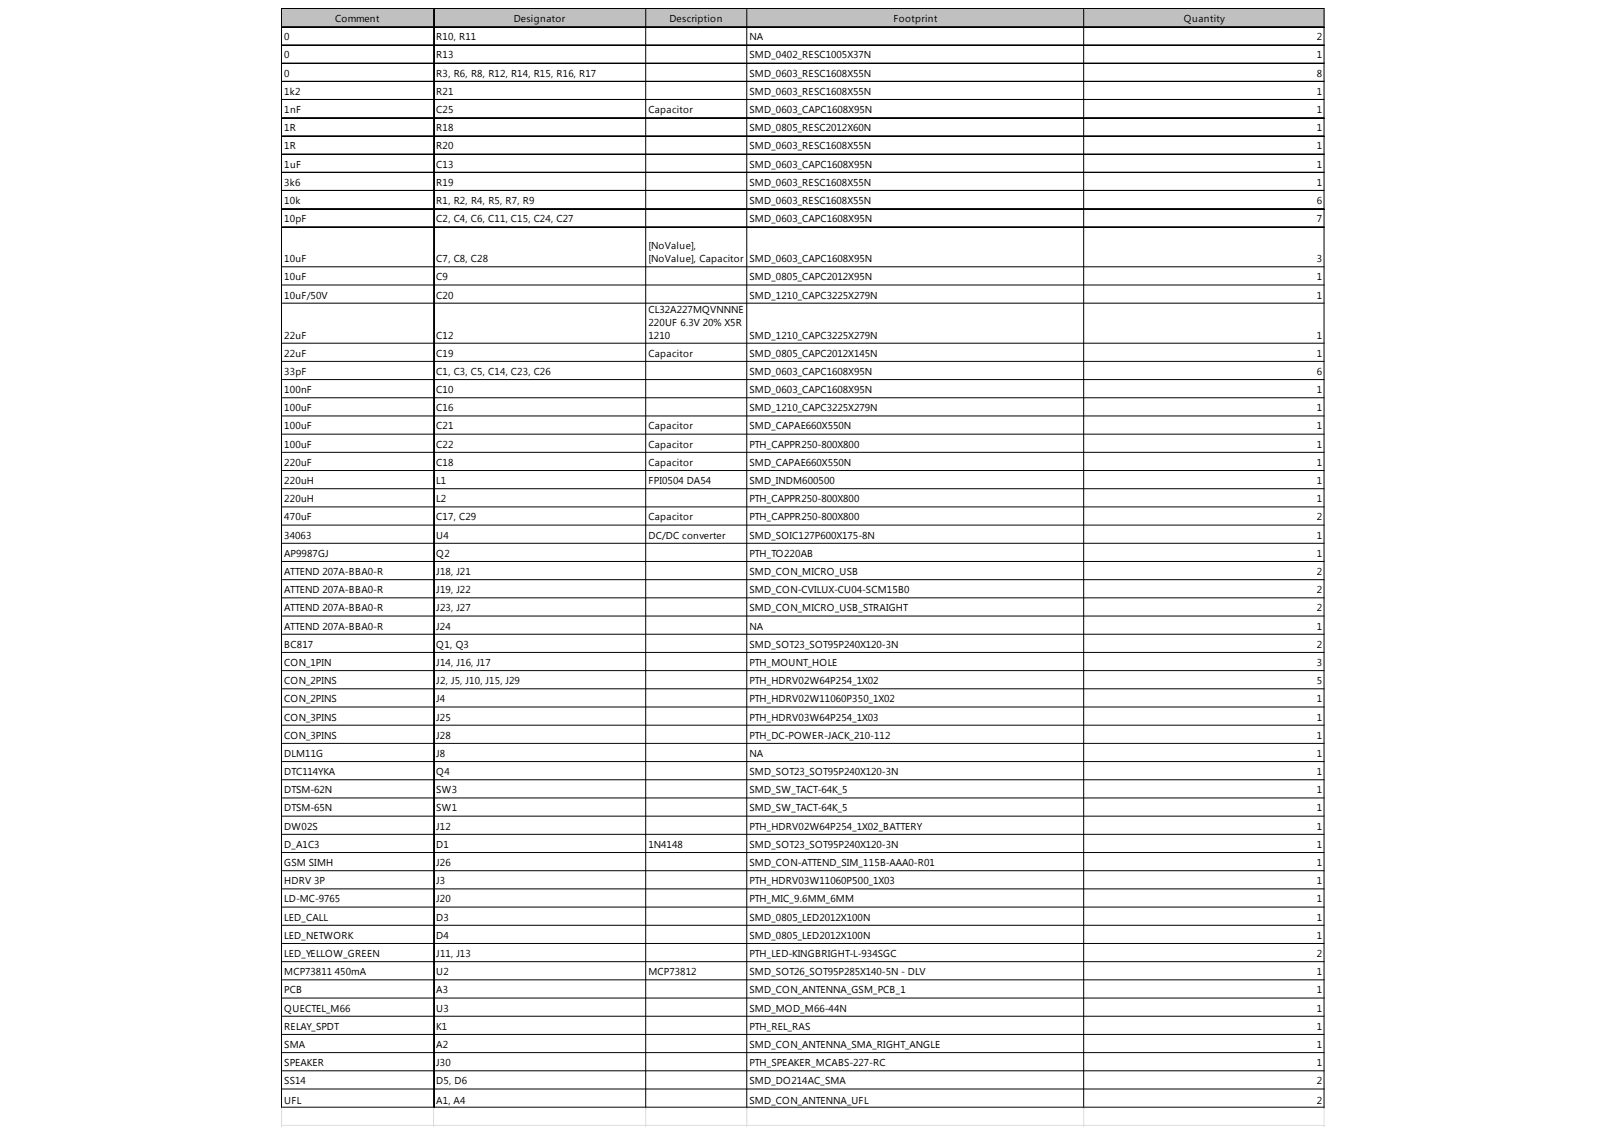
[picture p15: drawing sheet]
<svg xmlns="http://www.w3.org/2000/svg" width="297mm" height="210mm" viewBox="0 0 297 210" stroke-linecap="round" stroke-linejoin="round" font-family="sans-serif">
<defs><g id="words">
<g font-size="1.8">
<text x="61.9" y="4.1">Comment</text>
<text x="94.8" y="4.1">Designator</text>
<text x="123.6" y="4.1">Description</text>
<text x="164.9" y="4.1">Footprint</text>
<text x="218.5" y="4.1">Quantity</text>
<text x="52.5" y="7.4">0</text>
<text x="52.5" y="10.8">0</text>
<text x="80.5" y="7.4">R10, R11</text>
<text x="80.5" y="10.8">R13</text>
<text x="138.4" y="7.4">NA</text>
<text x="138.4" y="10.8">SMD_0402_RESC1005X37N</text>
<text x="243.1" y="7.4">2</text>
<text x="243.1" y="10.8">1</text>
<text x="52.5" y="14.1">0</text>
<text x="52.5" y="17.5">1k2</text>
<text x="80.5" y="14.1">R3, R6, R8, R12, R14, R15, R16, R17</text>
<text x="80.5" y="17.5">R21</text>
<text x="138.4" y="14.1">SMD_0603_RESC1608X55N</text>
<text x="138.4" y="17.5">SMD_0603_RESC1608X55N</text>
<text x="243.1" y="14.1">8</text>
<text x="243.1" y="17.5">1</text>
<text x="52.5" y="20.9">1nF</text>
<text x="80.5" y="20.9">C25</text>
<text x="119.7" y="20.9">Capacitor</text>
<text x="138.4" y="20.9">SMD_0603_CAPC1608X95N</text>
<text x="243.1" y="20.9">1</text>
<text x="52.5" y="24.2">1R</text>
<text x="52.5" y="27.6">1R</text>
<text x="80.5" y="24.2">R18</text>
<text x="80.5" y="27.6">R20</text>
<text x="138.4" y="24.2">SMD_0805_RESC2012X60N</text>
<text x="138.4" y="27.6">SMD_0603_RESC1608X55N</text>
<text x="243.1" y="24.2">1</text>
<text x="243.1" y="27.6">1</text>
<text x="52.5" y="30.9">1uF</text>
<text x="52.5" y="34.3">3k6</text>
<text x="80.5" y="30.9">C13</text>
<text x="80.5" y="34.3">R19</text>
<text x="138.4" y="30.9">SMD_0603_CAPC1608X95N</text>
<text x="138.4" y="34.3">SMD_0603_RESC1608X55N</text>
<text x="243.1" y="30.9">1</text>
<text x="243.1" y="34.3">1</text>
<text x="52.5" y="37.6">10k</text>
<text x="52.5" y="41">10pF</text>
<text x="80.5" y="37.6">R1, R2, R4, R5, R7, R9</text>
<text x="80.5" y="41">C2, C4, C6, C11, C15, C24, C27</text>
<text x="138.4" y="37.6">SMD_0603_RESC1608X55N</text>
<text x="138.4" y="41">SMD_0603_CAPC1608X95N</text>
<text x="243.1" y="37.6">6</text>
<text x="243.1" y="41">7</text>
<text x="119.7" y="46">[NoValue],</text>
<text x="52.5" y="48.4">10uF</text>
<text x="52.5" y="51.7">10uF</text>
<text x="80.5" y="48.4">C7, C8, C28</text>
<text x="80.5" y="51.7">C9</text>
<text x="119.7" y="48.4">[NoValue], Capacitor</text>
<text x="138.4" y="48.4">SMD_0603_CAPC1608X95N</text>
<text x="138.4" y="51.7">SMD_0805_CAPC2012X95N</text>
<text x="243.1" y="48.4">3</text>
<text x="243.1" y="51.7">1</text>
<text x="52.5" y="55.1">10uF/50V</text>
<text x="80.5" y="55.1">C20</text>
<text x="119.7" y="57.8">CL32A227MQVNNNE</text>
<text x="138.4" y="55.1">SMD_1210_CAPC3225X279N</text>
<text x="243.1" y="55.1">1</text>
<text x="52.5" y="62.5">22uF</text>
<text x="52.5" y="65.9">22uF</text>
<text x="80.5" y="62.5">C12</text>
<text x="80.5" y="65.9">C19</text>
<text x="119.7" y="60.1">220UF 6.3V 20% X5R</text>
<text x="119.7" y="62.5">1210</text>
<text x="119.7" y="65.9">Capacitor</text>
<text x="138.4" y="62.5">SMD_1210_CAPC3225X279N</text>
<text x="138.4" y="65.9">SMD_0805_CAPC2012X145N</text>
<text x="243.1" y="62.5">1</text>
<text x="243.1" y="65.9">1</text>
<text x="52.5" y="69.2">33pF</text>
<text x="80.5" y="69.2">C1, C3, C5, C14, C23, C26</text>
<text x="138.4" y="69.2">SMD_0603_CAPC1608X95N</text>
<text x="243.1" y="69.2">6</text>
<text x="52.5" y="72.6">100nF</text>
<text x="52.5" y="75.9">100uF</text>
<text x="80.5" y="72.6">C10</text>
<text x="80.5" y="75.9">C16</text>
<text x="138.4" y="72.6">SMD_0603_CAPC1608X95N</text>
<text x="138.4" y="75.9">SMD_1210_CAPC3225X279N</text>
<text x="243.1" y="72.6">1</text>
<text x="243.1" y="75.9">1</text>
<text x="52.5" y="79.3">100uF</text>
<text x="52.5" y="82.6">100uF</text>
<text x="80.5" y="79.3">C21</text>
<text x="80.5" y="82.6">C22</text>
<text x="119.7" y="79.3">Capacitor</text>
<text x="119.7" y="82.6">Capacitor</text>
<text x="138.4" y="79.3">SMD_CAPAE660X550N</text>
<text x="138.4" y="82.6">PTH_CAPPR250-800X800</text>
<text x="243.1" y="79.3">1</text>
<text x="243.1" y="82.6">1</text>
<text x="52.5" y="86">220uF</text>
<text x="52.5" y="89.4">220uH</text>
<text x="80.5" y="86">C18</text>
<text x="80.5" y="89.4">L1</text>
<text x="119.7" y="86">Capacitor</text>
<text x="119.7" y="89.4">FPI0504 DA54</text>
<text x="138.4" y="86">SMD_CAPAE660X550N</text>
<text x="138.4" y="89.4">SMD_INDM600500</text>
<text x="243.1" y="86">1</text>
<text x="243.1" y="89.4">1</text>
<text x="52.5" y="92.7">220uH</text>
<text x="80.5" y="92.7">L2</text>
<text x="138.4" y="92.7">PTH_CAPPR250-800X800</text>
<text x="243.1" y="92.7">1</text>
<text x="52.5" y="96.1">470uF</text>
<text x="52.5" y="99.4">34063</text>
<text x="80.5" y="96.1">C17, C29</text>
<text x="80.5" y="99.4">U4</text>
<text x="119.7" y="96.1">Capacitor</text>
<text x="119.7" y="99.4">DC/DC converter</text>
<text x="138.4" y="96.1">PTH_CAPPR250-800X800</text>
<text x="138.4" y="99.4">SMD_SOIC127P600X175-8N</text>
<text x="243.1" y="96.1">2</text>
<text x="243.1" y="99.4">1</text>
<text x="52.5" y="102.8">AP9987GJ</text>
<text x="52.5" y="106.2">ATTEND 207A-BBA0-R</text>
<text x="80.5" y="102.8">Q2</text>
<text x="80.5" y="106.2">J18, J21</text>
<text x="138.4" y="102.8">PTH_TO220AB</text>
<text x="138.4" y="106.2">SMD_CON_MICRO_USB</text>
<text x="243.1" y="102.8">1</text>
<text x="243.1" y="106.2">2</text>
<text x="52.5" y="109.5">ATTEND 207A-BBA0-R</text>
<text x="52.5" y="112.9">ATTEND 207A-BBA0-R</text>
<text x="80.5" y="109.5">J19, J22</text>
<text x="80.5" y="112.9">J23, J27</text>
<text x="138.4" y="109.5">SMD_CON-CVILUX-CU04-SCM15B0</text>
<text x="138.4" y="112.9">SMD_CON_MICRO_USB_STRAIGHT</text>
<text x="243.1" y="109.5">2</text>
<text x="243.1" y="112.9">2</text>
<text x="52.5" y="116.2">ATTEND 207A-BBA0-R</text>
<text x="52.5" y="119.6">BC817</text>
<text x="80.5" y="116.2">J24</text>
<text x="80.5" y="119.6">Q1, Q3</text>
<text x="138.4" y="116.2">NA</text>
<text x="138.4" y="119.6">SMD_SOT23_SOT95P240X120-3N</text>
<text x="243.1" y="116.2">1</text>
<text x="243.1" y="119.6">2</text>
<text x="52.5" y="122.9">CON_1PIN</text>
<text x="80.5" y="122.9">J14, J16, J17</text>
<text x="138.4" y="122.9">PTH_MOUNT_HOLE</text>
<text x="243.1" y="122.9">3</text>
<text x="52.5" y="126.3">CON_2PINS</text>
<text x="52.5" y="129.7">CON_2PINS</text>
<text x="80.5" y="126.3">J2, J5, J10, J15, J29</text>
<text x="80.5" y="129.7">J4</text>
<text x="138.4" y="126.3">PTH_HDRV02W64P254_1X02</text>
<text x="138.4" y="129.7">PTH_HDRV02W11060P350_1X02</text>
<text x="243.1" y="126.3">5</text>
<text x="243.1" y="129.7">1</text>
<text x="52.5" y="133">CON_3PINS</text>
<text x="52.5" y="136.4">CON_3PINS</text>
<text x="80.5" y="133">J25</text>
<text x="80.5" y="136.4">J28</text>
<text x="138.4" y="133">PTH_HDRV03W64P254_1X03</text>
<text x="138.4" y="136.4">PTH_DC-POWER-JACK_210-112</text>
<text x="243.1" y="133">1</text>
<text x="243.1" y="136.4">1</text>
<text x="52.5" y="139.7">DLM11G</text>
<text x="52.5" y="143.1">DTC114YKA</text>
<text x="80.5" y="139.7">J8</text>
<text x="80.5" y="143.1">Q4</text>
<text x="138.4" y="139.7">NA</text>
<text x="138.4" y="143.1">SMD_SOT23_SOT95P240X120-3N</text>
<text x="243.1" y="139.7">1</text>
<text x="243.1" y="143.1">1</text>
<text x="52.5" y="146.4">DTSM-62N</text>
<text x="52.5" y="149.8">DTSM-65N</text>
<text x="80.5" y="146.4">SW3</text>
<text x="80.5" y="149.8">SW1</text>
<text x="138.4" y="146.4">SMD_SW_TACT-64K_5</text>
<text x="138.4" y="149.8">SMD_SW_TACT-64K_5</text>
<text x="243.1" y="146.4">1</text>
<text x="243.1" y="149.8">1</text>
<text x="52.5" y="153.2">DW02S</text>
<text x="80.5" y="153.2">J12</text>
<text x="138.4" y="153.2">PTH_HDRV02W64P254_1X02_BATTERY</text>
<text x="243.1" y="153.2">1</text>
<text x="52.5" y="156.5">D_A1C3</text>
<text x="52.5" y="159.9">GSM SIMH</text>
<text x="80.5" y="156.5">D1</text>
<text x="80.5" y="159.9">J26</text>
<text x="119.7" y="156.5">1N4148</text>
<text x="138.4" y="156.5">SMD_SOT23_SOT95P240X120-3N</text>
<text x="138.4" y="159.9">SMD_CON-ATTEND_SIM_115B-AAA0-R01</text>
<text x="243.1" y="156.5">1</text>
<text x="243.1" y="159.9">1</text>
<text x="52.5" y="163.2">HDRV 3P</text>
<text x="52.5" y="166.6">LD-MC-9765</text>
<text x="80.5" y="163.2">J3</text>
<text x="80.5" y="166.6">J20</text>
<text x="138.4" y="163.2">PTH_HDRV03W11060P500_1X03</text>
<text x="138.4" y="166.6">PTH_MIC_9.6MM_6MM</text>
<text x="243.1" y="163.2">1</text>
<text x="243.1" y="166.6">1</text>
<text x="52.5" y="170">LED_CALL</text>
<text x="52.5" y="173.3">LED_NETWORK</text>
<text x="80.5" y="170">D3</text>
<text x="80.5" y="173.3">D4</text>
<text x="138.4" y="170">SMD_0805_LED2012X100N</text>
<text x="138.4" y="173.3">SMD_0805_LED2012X100N</text>
<text x="243.1" y="170">1</text>
<text x="243.1" y="173.3">1</text>
<text x="52.5" y="176.7">LED_YELLOW_GREEN</text>
<text x="80.5" y="176.7">J11, J13</text>
<text x="138.4" y="176.7">PTH_LED-KINGBRIGHT-L-934SGC</text>
<text x="243.1" y="176.7">2</text>
<text x="52.5" y="180">MCP73811 450mA</text>
<text x="52.5" y="183.4">PCB</text>
<text x="80.5" y="180">U2</text>
<text x="80.5" y="183.4">A3</text>
<text x="119.7" y="180">MCP73812</text>
<text x="138.4" y="180">SMD_SOT26_SOT95P285X140-5N - DLV</text>
<text x="138.4" y="183.4">SMD_CON_ANTENNA_GSM_PCB_1</text>
<text x="243.1" y="180">1</text>
<text x="243.1" y="183.4">1</text>
<text x="52.5" y="186.7">QUECTEL_M66</text>
<text x="52.5" y="190.1">RELAY_SPDT</text>
<text x="80.5" y="186.7">U3</text>
<text x="80.5" y="190.1">K1</text>
<text x="138.4" y="186.7">SMD_MOD_M66-44N</text>
<text x="138.4" y="190.1">PTH_REL_RAS</text>
<text x="243.1" y="186.7">1</text>
<text x="243.1" y="190.1">1</text>
<text x="52.5" y="193.5">SMA</text>
<text x="52.5" y="196.8">SPEAKER</text>
<text x="80.5" y="193.5">A2</text>
<text x="80.5" y="196.8">J30</text>
<text x="138.4" y="193.5">SMD_CON_ANTENNA_SMA_RIGHT_ANGLE</text>
<text x="138.4" y="196.8">PTH_SPEAKER_MCABS-227-RC</text>
<text x="243.1" y="193.5">1</text>
<text x="243.1" y="196.8">1</text>
<text x="52.5" y="200.2">SS14</text>
<text x="52.5" y="203.9">UFL</text>
<text x="80.5" y="200.2">D5, D6</text>
<text x="80.5" y="203.9">A1, A4</text>
<text x="138.4" y="200.2">SMD_DO214AC_SMA</text>
<text x="138.4" y="203.9">SMD_CON_ANTENNA_UFL</text>
<text x="243.1" y="200.2">2</text>
<text x="243.1" y="203.9">2</text>
</g>
</g></defs>
<path d="M52.1 1.7h192.5v3.4h-192.5z" fill="#c0c0c0"/>
<g fill="none" stroke="#000" stroke-width=".18">
<path d="M52 1.6v203M52.1 1.6v203M52.1 1.6h192.5M52.1 1.7h192.5M52.1 4.9h192.5M52.1 5h192.5M52.1 8.3h192.5M52.1 8.4h192.5M52.1 11.6h192.5M52.1 11.7h192.5M52.1 15h192.5M52.1 15.1h192.5"/>
<path d="M52.1 18.4h192.5M80 1.7v202.9M80.1 1.7v202.9M119.2 1.7v202.9M137.9 1.7v202.9M200.1 1.7v202.9M244.4 1.7v202.9M52.1 21.7h192.5M52.1 21.8h192.5M52.1 25.1h192.5M52.1 25.2h192.5M52.1 28.4h192.5"/>
<path d="M52.1 28.5h192.5M52.1 31.8h192.5M52.1 31.9h192.5M52.1 35.1h192.5M52.1 35.2h192.5M52.1 38.5h192.5M52.1 38.6h192.5M52.1 41.9h192.5M52.1 49.3h192.5M52.1 52.6h192.5M52.1 56h192.5M52.1 63.4h192.5"/>
<path d="M52.1 66.7h192.5M52.1 70.1h192.5M52.1 73.4h192.5M52.1 76.8h192.5M52.1 80.1h192.5M52.1 83.5h192.5M52.1 86.9h192.5M52.1 90.2h192.5M52.1 93.6h192.5M52.1 96.9h192.5M52.1 100.3h192.5M52.1 103.7h192.5"/>
<path d="M52.1 107h192.5M52.1 110.4h192.5M52.1 113.7h192.5M52.1 117.1h192.5M52.1 120.4h192.5M52.1 123.8h192.5M52.1 127.2h192.5M52.1 130.5h192.5M52.1 133.9h192.5M52.1 137.2h192.5M52.1 140.6h192.5M52.1 144h192.5"/>
<path d="M52.1 147.3h192.5M52.1 150.7h192.5M52.1 154h192.5M52.1 157.4h192.5M52.1 160.7h192.5M52.1 164.1h192.5M52.1 167.5h192.5M52.1 170.8h192.5M52.1 174.2h192.5M52.1 177.5h192.5M52.1 180.9h192.5M52.1 184.2h192.5"/>
<path d="M52.1 187.6h192.5M52.1 191h192.5M52.1 194.3h192.5M52.1 197.7h192.5M52.1 201h192.5M52.1 204.4h192.5"/>
</g>
<path d="M244.6 1.6h.1M52 204.6v3.4M80 204.6v3.4M119.2 204.6v3.4M137.9 204.6v3.4M200.1 204.6v3.4M244.4 204.6v3.4" fill="none" stroke="#dadcdd" stroke-width=".18"/>
<path d="M244.6 1.6v.1z" fill="#dadcdd"/>
<path d="M244.6 4.9h.1" fill="none" stroke="#dadcdd" stroke-width=".18"/>
<path d="M244.6 4.9v.2z" fill="#dadcdd"/>
<path d="M244.6 8.3h.1" fill="none" stroke="#dadcdd" stroke-width=".18"/>
<path d="M244.6 8.3v.2z" fill="#dadcdd"/>
<path d="M244.6 11.6h.1" fill="none" stroke="#dadcdd" stroke-width=".18"/>
<path d="M244.6 11.6v.2z" fill="#dadcdd"/>
<path d="M244.6 15h.1" fill="none" stroke="#dadcdd" stroke-width=".18"/>
<path d="M244.6 15v.2z" fill="#dadcdd"/>
<path d="M244.6 18.4h.1" fill="none" stroke="#dadcdd" stroke-width=".18"/>
<path d="M244.6 18.4v.1z" fill="#dadcdd"/>
<path d="M244.6 21.7h.1" fill="none" stroke="#dadcdd" stroke-width=".18"/>
<path d="M244.6 21.7v.2z" fill="#dadcdd"/>
<path d="M244.6 25.1h.1" fill="none" stroke="#dadcdd" stroke-width=".18"/>
<path d="M244.6 25.1v.1z" fill="#dadcdd"/>
<path d="M244.6 28.4h.1" fill="none" stroke="#dadcdd" stroke-width=".18"/>
<path d="M244.6 28.4v.2z" fill="#dadcdd"/>
<path d="M244.6 31.8h.1" fill="none" stroke="#dadcdd" stroke-width=".18"/>
<path d="M244.6 31.8v.2z" fill="#dadcdd"/>
<path d="M244.6 35.1h.1" fill="none" stroke="#dadcdd" stroke-width=".18"/>
<path d="M244.6 35.1v.2z" fill="#dadcdd"/>
<path d="M244.6 38.5h.1" fill="none" stroke="#dadcdd" stroke-width=".18"/>
<path d="M244.6 38.5v.2z" fill="#dadcdd"/>
<path d="M244.6 41.9h.1" fill="none" stroke="#dadcdd" stroke-width=".18"/>
<path d="M244.6 41.9v.1z" fill="#dadcdd"/>
<path d="M244.6 49.3h.1" fill="none" stroke="#dadcdd" stroke-width=".18"/>
<path d="M244.6 49.3v.1z" fill="#dadcdd"/>
<path d="M244.6 52.6h.1" fill="none" stroke="#dadcdd" stroke-width=".18"/>
<path d="M244.6 52.6v.2z" fill="#dadcdd"/>
<path d="M244.6 56h.1" fill="none" stroke="#dadcdd" stroke-width=".18"/>
<path d="M244.6 56v.1z" fill="#dadcdd"/>
<path d="M244.6 63.4h.1" fill="none" stroke="#dadcdd" stroke-width=".18"/>
<path d="M244.6 63.4v.1z" fill="#dadcdd"/>
<path d="M244.6 66.7h.1" fill="none" stroke="#dadcdd" stroke-width=".18"/>
<path d="M244.6 66.7v.2z" fill="#dadcdd"/>
<path d="M244.6 70.1h.1" fill="none" stroke="#dadcdd" stroke-width=".18"/>
<path d="M244.6 70.1v.1z" fill="#dadcdd"/>
<path d="M244.6 73.4h.1" fill="none" stroke="#dadcdd" stroke-width=".18"/>
<path d="M244.6 73.4v.2z" fill="#dadcdd"/>
<path d="M244.6 76.8h.1" fill="none" stroke="#dadcdd" stroke-width=".18"/>
<path d="M244.6 76.8v.2z" fill="#dadcdd"/>
<path d="M244.6 80.1h.1" fill="none" stroke="#dadcdd" stroke-width=".18"/>
<path d="M244.6 80.1v.2z" fill="#dadcdd"/>
<path d="M244.6 83.5h.1" fill="none" stroke="#dadcdd" stroke-width=".18"/>
<path d="M244.6 83.5v.2z" fill="#dadcdd"/>
<path d="M244.6 86.9h.1" fill="none" stroke="#dadcdd" stroke-width=".18"/>
<path d="M244.6 86.9v.1z" fill="#dadcdd"/>
<path d="M244.6 90.2h.1" fill="none" stroke="#dadcdd" stroke-width=".18"/>
<path d="M244.6 90.2v.2z" fill="#dadcdd"/>
<path d="M244.6 93.6h.1" fill="none" stroke="#dadcdd" stroke-width=".18"/>
<path d="M244.6 93.6v.1z" fill="#dadcdd"/>
<path d="M244.6 96.9h.1" fill="none" stroke="#dadcdd" stroke-width=".18"/>
<path d="M244.6 96.9v.2z" fill="#dadcdd"/>
<path d="M244.6 100.3h.1" fill="none" stroke="#dadcdd" stroke-width=".18"/>
<path d="M244.6 100.3v.2z" fill="#dadcdd"/>
<path d="M244.6 103.7h.1" fill="none" stroke="#dadcdd" stroke-width=".18"/>
<path d="M244.6 103.7v.1z" fill="#dadcdd"/>
<path d="M244.6 107h.1" fill="none" stroke="#dadcdd" stroke-width=".18"/>
<path d="M244.6 107v.2z" fill="#dadcdd"/>
<path d="M244.6 110.4h.1" fill="none" stroke="#dadcdd" stroke-width=".18"/>
<path d="M244.6 110.4v.1z" fill="#dadcdd"/>
<path d="M244.6 113.7h.1" fill="none" stroke="#dadcdd" stroke-width=".18"/>
<path d="M244.6 113.7v.2z" fill="#dadcdd"/>
<path d="M244.6 117.1h.1" fill="none" stroke="#dadcdd" stroke-width=".18"/>
<path d="M244.6 117.1v.2z" fill="#dadcdd"/>
<path d="M244.6 120.4h.1" fill="none" stroke="#dadcdd" stroke-width=".18"/>
<path d="M244.6 120.4v.2z" fill="#dadcdd"/>
<path d="M244.6 123.8h.1" fill="none" stroke="#dadcdd" stroke-width=".18"/>
<path d="M244.6 123.8v.2z" fill="#dadcdd"/>
<path d="M244.6 127.2h.1" fill="none" stroke="#dadcdd" stroke-width=".18"/>
<path d="M244.6 127.2v.1z" fill="#dadcdd"/>
<path d="M244.6 130.5h.1" fill="none" stroke="#dadcdd" stroke-width=".18"/>
<path d="M244.6 130.5v.2z" fill="#dadcdd"/>
<path d="M244.6 133.9h.1" fill="none" stroke="#dadcdd" stroke-width=".18"/>
<path d="M244.6 133.9v.1z" fill="#dadcdd"/>
<path d="M244.6 137.2h.1" fill="none" stroke="#dadcdd" stroke-width=".18"/>
<path d="M244.6 137.2v.2z" fill="#dadcdd"/>
<path d="M244.6 140.6h.1" fill="none" stroke="#dadcdd" stroke-width=".18"/>
<path d="M244.6 140.6v.2z" fill="#dadcdd"/>
<path d="M244.6 144h.1" fill="none" stroke="#dadcdd" stroke-width=".18"/>
<path d="M244.6 144v.1z" fill="#dadcdd"/>
<path d="M244.6 147.3h.1" fill="none" stroke="#dadcdd" stroke-width=".18"/>
<path d="M244.6 147.3v.2z" fill="#dadcdd"/>
<path d="M244.6 150.7h.1" fill="none" stroke="#dadcdd" stroke-width=".18"/>
<path d="M244.6 150.7v.1z" fill="#dadcdd"/>
<path d="M244.6 154h.1" fill="none" stroke="#dadcdd" stroke-width=".18"/>
<path d="M244.6 154v.2z" fill="#dadcdd"/>
<path d="M244.6 157.4h.1" fill="none" stroke="#dadcdd" stroke-width=".18"/>
<path d="M244.6 157.4v.2z" fill="#dadcdd"/>
<path d="M244.6 160.7h.1" fill="none" stroke="#dadcdd" stroke-width=".18"/>
<path d="M244.6 160.7v.2z" fill="#dadcdd"/>
<path d="M244.6 164.1h.1" fill="none" stroke="#dadcdd" stroke-width=".18"/>
<path d="M244.6 164.1v.2z" fill="#dadcdd"/>
<path d="M244.6 167.5h.1" fill="none" stroke="#dadcdd" stroke-width=".18"/>
<path d="M244.6 167.5v.1z" fill="#dadcdd"/>
<path d="M244.6 170.8h.1" fill="none" stroke="#dadcdd" stroke-width=".18"/>
<path d="M244.6 170.8v.2z" fill="#dadcdd"/>
<path d="M244.6 174.2h.1" fill="none" stroke="#dadcdd" stroke-width=".18"/>
<path d="M244.6 174.2v.1z" fill="#dadcdd"/>
<path d="M244.6 177.5h.1" fill="none" stroke="#dadcdd" stroke-width=".18"/>
<path d="M244.6 177.5v.2z" fill="#dadcdd"/>
<path d="M244.6 180.9h.1" fill="none" stroke="#dadcdd" stroke-width=".18"/>
<path d="M244.6 180.9v.2z" fill="#dadcdd"/>
<path d="M244.6 184.2h.1" fill="none" stroke="#dadcdd" stroke-width=".18"/>
<path d="M244.6 184.2v.2z" fill="#dadcdd"/>
<path d="M244.6 187.6h.1" fill="none" stroke="#dadcdd" stroke-width=".18"/>
<path d="M244.6 187.6v.2z" fill="#dadcdd"/>
<path d="M244.6 191h.1" fill="none" stroke="#dadcdd" stroke-width=".18"/>
<path d="M244.6 191v.1z" fill="#dadcdd"/>
<path d="M244.6 194.3h.1" fill="none" stroke="#dadcdd" stroke-width=".18"/>
<path d="M244.6 194.3v.2z" fill="#dadcdd"/>
<path d="M244.6 197.7h.1" fill="none" stroke="#dadcdd" stroke-width=".18"/>
<path d="M244.6 197.7v.2z" fill="#dadcdd"/>
<path d="M244.6 201h.1" fill="none" stroke="#dadcdd" stroke-width=".18"/>
<path d="M244.6 201v.2z" fill="#dadcdd"/>
<path d="M244.6 204.4h.1" fill="none" stroke="#dadcdd" stroke-width=".18"/>
<path d="M244.6 204.4v.2z" fill="#dadcdd"/>
<path d="M52 207.8h192.6" fill="none" stroke="#dadcdd" stroke-width=".18"/>
<use href="#words"/>
</svg>
